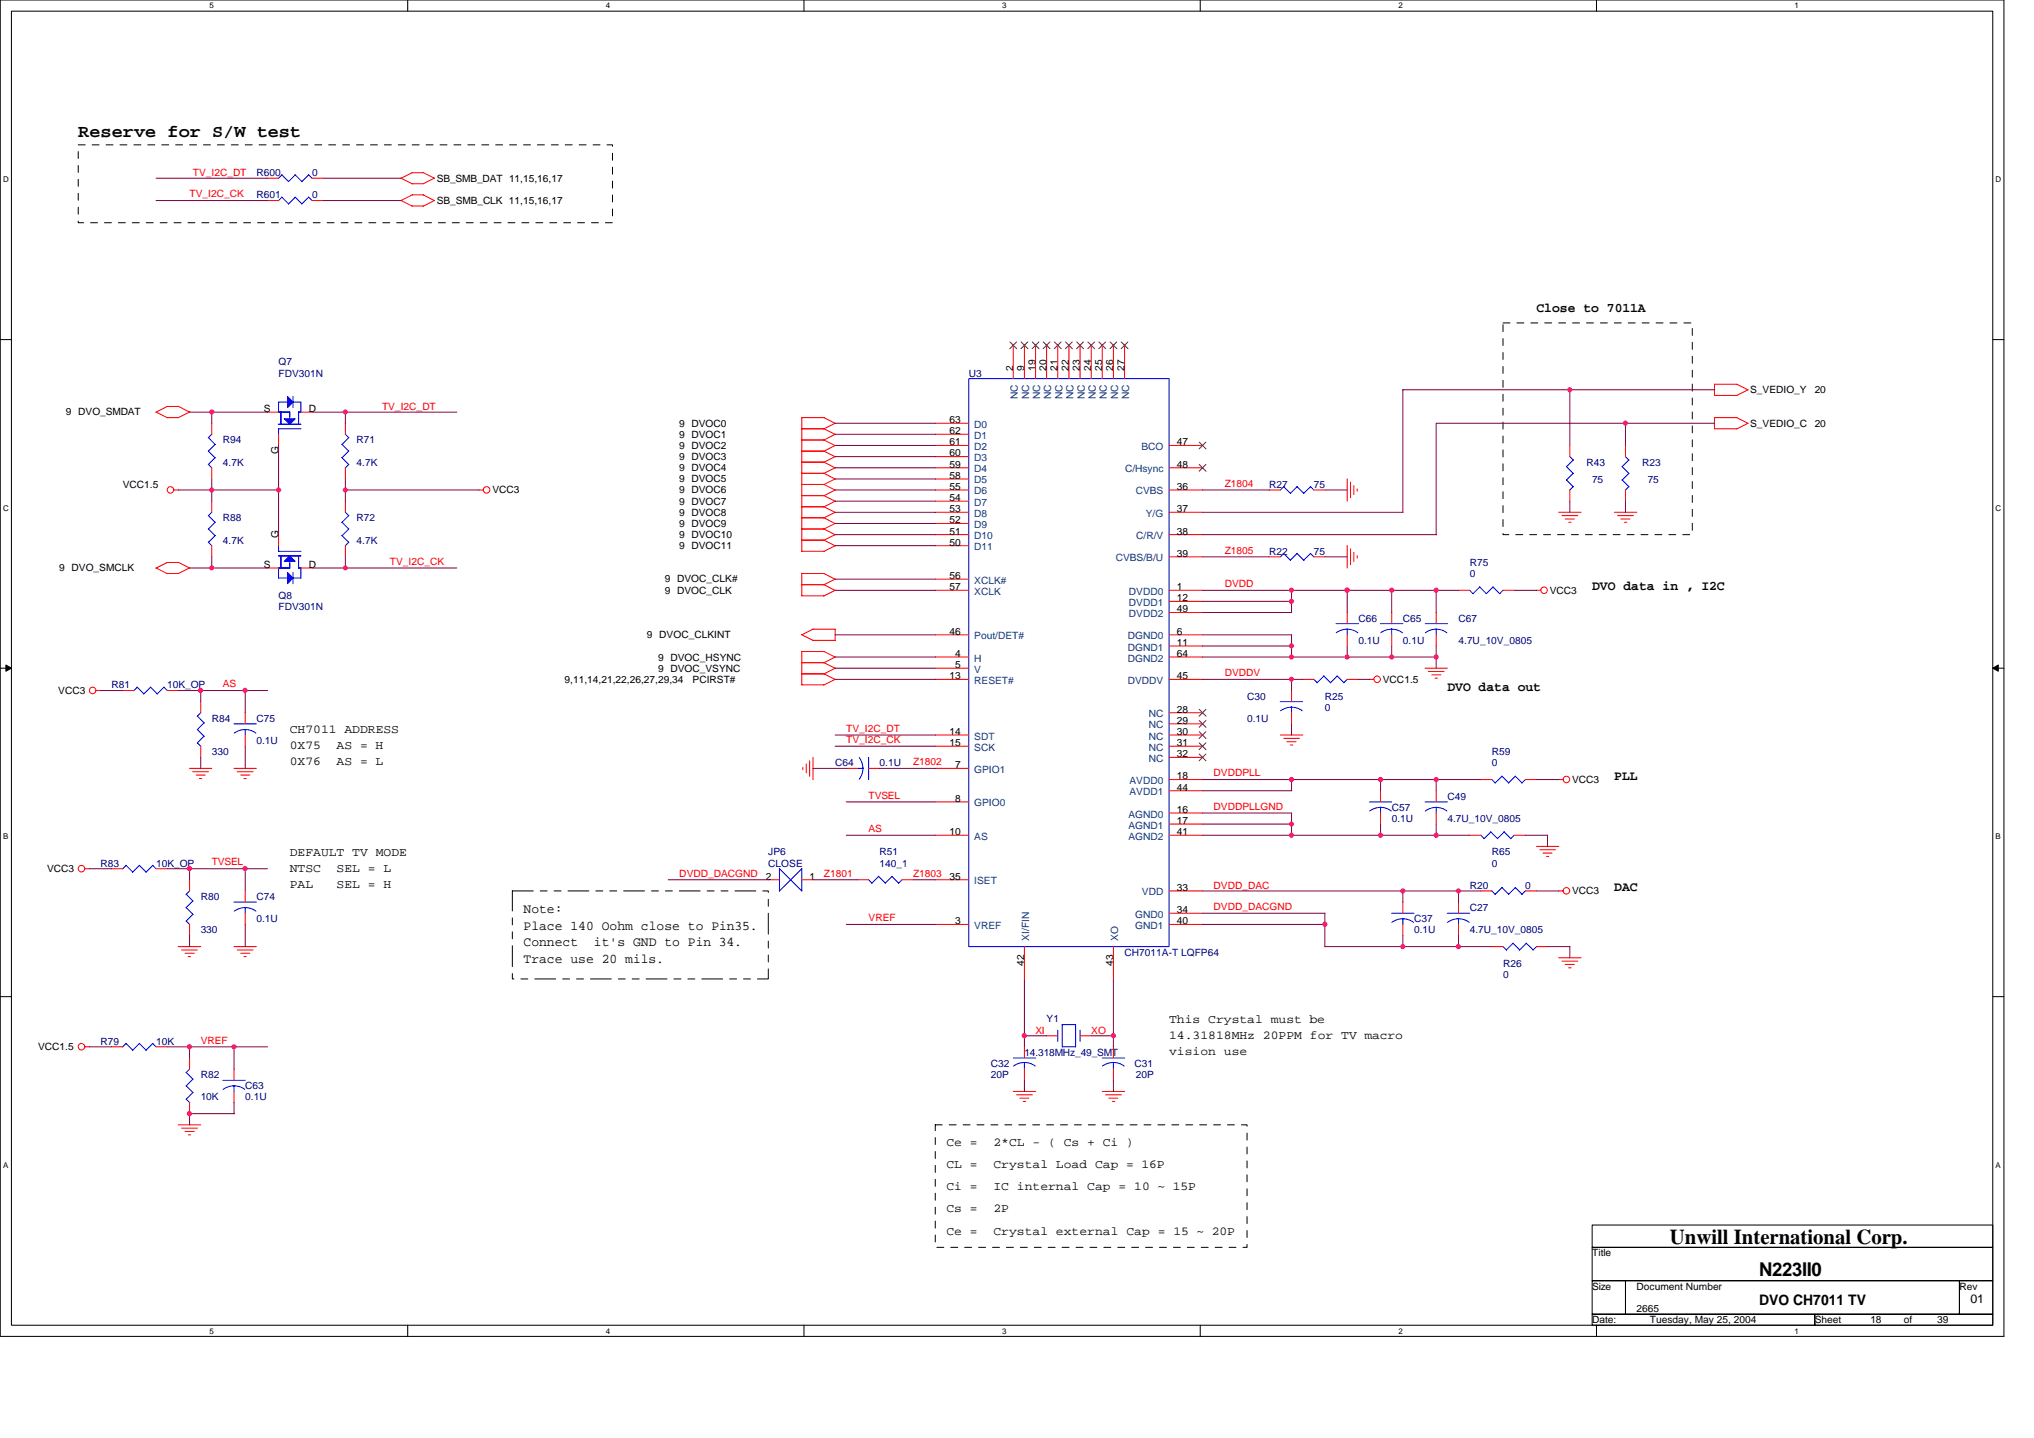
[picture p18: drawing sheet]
<svg xmlns="http://www.w3.org/2000/svg" width="297mm" height="210mm" viewBox="0 0 297 210" stroke-linecap="round" stroke-linejoin="round" font-family="sans-serif">
<defs><g id="words">
<text font-size="3.1" x="243.9" y="181.6">Unwill International Corp.</text>
<text font-size="2.8" x="256.9" y="186.3">N223II0</text>
<text font-size="2.6" x="11.4" y="20.1">Reserve for S/W test</text>
<text font-size="2.1" x="256.9" y="190.5">DVO CH7011 TV</text>
<g font-size="1.9">
<text x="224.4" y="45.5">Close to 7011A</text>
<text x="232.5" y="86.2">DVO data in , I2C</text>
<text x="211.4" y="100.8">DVO data out</text>
<text x="235.8" y="113.8">PLL</text>
<text x="235.8" y="130">DAC</text>
<text x="76.5" y="133.2">Note:</text>
<text x="76.5" y="135.7">Place 140 Oohm close to Pin35.</text>
<text x="76.5" y="138.1">Connect</text>
<text x="76.5" y="140.5">Trace use 20 mils.</text>
<text x="86.7" y="138.1">it's GND to Pin 34.</text>
</g>
<g font-size="1.8">
<text x="42.3" y="107.1">CH7011 ADDRESS</text>
<text x="42.3" y="109.4">0X75</text>
<text x="42.3" y="111.7">0X76</text>
<text x="49.2" y="109.4">AS = H</text>
<text x="49.2" y="111.7">AS = L</text>
<text x="42.3" y="124.9">DEFAULT TV MODE</text>
<text x="42.3" y="127.3">NTSC</text>
<text x="42.3" y="129.6">PAL</text>
<text x="49.2" y="127.3">SEL = L</text>
<text x="49.2" y="129.6">SEL = H</text>
<text x="170.7" y="149.3">This Crystal must be</text>
<text x="170.7" y="151.6">14.31818MHz 20PPM for TV macro</text>
<text x="170.7" y="153.9">vision use</text>
<text x="138.2" y="167.2">Ce =</text>
<text x="145.1" y="167.2">2*CL - ( Cs + Ci )</text>
<text x="138.2" y="170.5">CL =</text>
<text x="138.2" y="173.7">Ci =</text>
<text x="145.1" y="170.5">Crystal Load Cap = 16P</text>
<text x="145.1" y="173.7">IC internal Cap = 10 ~ 15P</text>
<text x="138.2" y="177">Cs =</text>
<text x="145.1" y="177">2P</text>
<text x="138.2" y="180.2">Ce =</text>
<text x="145.1" y="180.2">Crystal external Cap = 15 ~ 20P</text>
<text x="287.8" y="190.2">01</text>
</g>
<g font-size="1.5" fill="#f00">
<text x="27.7" y="28.8">TV_I2C_CK</text>
<text x="28.2" y="25.7">TV_I2C_DT</text>
<text x="55.8" y="59.8">TV_I2C_DT</text>
<text x="178.9" y="71.1">Z1804</text>
<text x="56.9" y="82.4">TV_I2C_CK</text>
<text x="178.9" y="80.8">Z1805</text>
<text x="178.9" y="85.7">DVDD</text>
<text x="32.6" y="100.3">AS</text>
<text x="178.9" y="98.7">DVDDV</text>
<text x="123.6" y="106.8">TV_I2C_DT</text>
<text x="123.6" y="108.4">TV_I2C_CK</text>
<text x="133.3" y="111.7">Z1802</text>
<text x="177.2" y="113.3">DVDDPLL</text>
<text x="126.8" y="116.6">TVSEL</text>
<text x="177.2" y="118.2">DVDDPLLGND</text>
<text x="126.8" y="121.5">AS</text>
<text x="30.9" y="126.3">TVSEL</text>
<text x="99.2" y="128">DVDD_DACGND</text>
<text x="120.3" y="128">Z1801</text>
<text x="133.3" y="128">Z1803</text>
<text x="177.2" y="129.7">DVDD_DAC</text>
<text x="126.8" y="134.5">VREF</text>
<text x="177.2" y="132.8">DVDD_DACGND</text>
<text x="29.3" y="152.3">VREF</text>
<text x="151.2" y="150.9">XI</text>
<text x="159.4" y="150.9">XO</text>
</g>
<g font-size="1.5" fill="#000080">
<text x="37.4" y="29">R601</text>
<text x="37.4" y="25.7">R600</text>
<text x="45.6" y="29">0</text>
<text x="45.6" y="25.7">0</text>
<text x="40.7" y="53.3">Q7</text>
<text x="40.7" y="55">FDV301N</text>
<text x="141.5" y="55">U3</text>
<text x="32.6" y="64.7">R94</text>
<text x="52.1" y="64.7">R71</text>
<text x="32.6" y="68">4.7K</text>
<text x="52.1" y="68">4.7K</text>
<text x="185.4" y="71.2">R27</text>
<text x="191.9" y="71.2">75</text>
<text x="231.7" y="68">R43</text>
<text x="232.5" y="70.6">75</text>
<text x="239.8" y="68">R23</text>
<text x="240.6" y="70.6">75</text>
<text x="32.6" y="76.1">R88</text>
<text x="52.1" y="76.1">R72</text>
<text x="32.6" y="79.4">4.7K</text>
<text x="52.1" y="79.4">4.7K</text>
<text x="185.4" y="81">R22</text>
<text x="191.9" y="81">75</text>
<text x="214.6" y="82.6">R75</text>
<text x="40.7" y="87.5">Q8</text>
<text x="40.7" y="89.1">FDV301N</text>
<text x="214.6" y="84.2">0</text>
<text x="198.4" y="90.7">C66</text>
<text x="198.4" y="94">0.1U</text>
<text x="204.9" y="90.7">C65</text>
<text x="204.9" y="94">0.1U</text>
<text x="213" y="90.7">C67</text>
<text x="213" y="94">4.7U_10V_0805</text>
<text x="16.3" y="100.5">R81</text>
<text x="24.4" y="100.5">10K_OP</text>
<text x="30.9" y="105.3">R84</text>
<text x="37.4" y="105.3">C75</text>
<text x="182.1" y="102.1">C30</text>
<text x="182.1" y="105.3">0.1U</text>
<text x="193.5" y="102.1">R25</text>
<text x="193.5" y="103.7">0</text>
<text x="30.9" y="110.2">330</text>
<text x="37.4" y="108.6">0.1U</text>
<text x="122" y="111.9">C64</text>
<text x="128.5" y="111.9">0.1U</text>
<text x="217.9" y="110.2">R59</text>
<text x="217.9" y="111.9">0</text>
<text x="203.2" y="118.4">C57</text>
<text x="203.2" y="120">0.1U</text>
<text x="211.4" y="116.7">C49</text>
<text x="211.4" y="120">4.7U_10V_0805</text>
<text x="112.2" y="124.9">JP6</text>
<text x="128.5" y="124.9">R51</text>
<text x="217.9" y="124.9">R65</text>
<text x="14.7" y="126.5">R83</text>
<text x="22.8" y="126.5">10K_OP</text>
<text x="29.3" y="131.4">R80</text>
<text x="37.4" y="131.4">C74</text>
<text x="112.2" y="126.5">CLOSE</text>
<text x="128.5" y="126.5">140_1</text>
<text x="214.6" y="129.7">R20</text>
<text x="217.9" y="126.5">0</text>
<text x="222.8" y="129.7">0</text>
<text x="29.3" y="136.2">330</text>
<text x="37.4" y="134.6">0.1U</text>
<text x="206.5" y="134.6">C37</text>
<text x="206.5" y="136.2">0.1U</text>
<text x="214.6" y="133">C27</text>
<text x="214.6" y="136.2">4.7U_10V_0805</text>
<text x="164.2" y="139.5">CH7011A-T LQFP64</text>
<text x="219.5" y="141.1">R26</text>
<text x="219.5" y="142.7">0</text>
<text x="152.8" y="149.2">Y1</text>
<text x="14.7" y="152.5">R79</text>
<text x="22.8" y="152.5">10K</text>
<text x="144.7" y="155.7">C32</text>
<text x="149.6" y="154.1">14.318MHz_49_SMT</text>
<text x="165.7" y="155.7">C31</text>
<text x="29.3" y="157.4">R82</text>
<text x="29.3" y="160.6">10K</text>
<text x="35.8" y="159">C63</text>
<text x="35.8" y="160.6">0.1U</text>
<text x="144.7" y="157.4">20P</text>
<text x="165.9" y="157.4">20P</text>
</g>
<g font-size="1.5">
<text x="63.8" y="29.8">SB_SMB_CLK 11,15,16,17</text>
<text x="63.8" y="26.5">SB_SMB_DAT 11,15,16,17</text>
<text x="148" y="54.1" transform="rotate(-90 148 54.1)">2</text>
<text x="149.6" y="54.1" transform="rotate(-90 149.6 54.1)">9</text>
<text x="151.2" y="54.1" transform="rotate(-90 151.2 54.1)">19</text>
<text x="152.8" y="54.1" transform="rotate(-90 152.8 54.1)">20</text>
<text x="154.4" y="54.1" transform="rotate(-90 154.4 54.1)">21</text>
<text x="156.1" y="54.1" transform="rotate(-90 156.1 54.1)">22</text>
<text x="157.7" y="54.1" transform="rotate(-90 157.7 54.1)">23</text>
<text x="159.3" y="54.1" transform="rotate(-90 159.3 54.1)">24</text>
<text x="160.9" y="54.1" transform="rotate(-90 160.9 54.1)">25</text>
<text x="162.6" y="54.1" transform="rotate(-90 162.6 54.1)">26</text>
<text x="164.2" y="54.1" transform="rotate(-90 164.2 54.1)">27</text>
<text x="255.6" y="57.4">S_VEDIO_Y</text>
<text x="265" y="57.4">20</text>
<text x="9.6" y="60.6">9 DVO_SMDAT</text>
<text x="38.5" y="60.1">S</text>
<text x="45.1" y="60.1">D</text>
<text x="99.2" y="62.3">9 DVOC0</text>
<text x="99.2" y="65.5">9 DVOC2</text>
<text x="99.2" y="63.9">9 DVOC1</text>
<text x="138.7" y="65">61</text>
<text x="138.7" y="63.4">62</text>
<text x="138.7" y="61.8">63</text>
<text x="171.9" y="65">47</text>
<text x="255.6" y="62.3">S_VEDIO_C</text>
<text x="265" y="62.3">20</text>
<text x="17.9" y="71.2">VCC1.5</text>
<text x="40.7" y="66.2" transform="rotate(-90 40.7 66.2)">G</text>
<text x="99.2" y="67.2">9 DVOC3</text>
<text x="99.2" y="68.8">9 DVOC4</text>
<text x="99.2" y="70.4">9 DVOC5</text>
<text x="138.7" y="69.9">58</text>
<text x="138.7" y="66.6">60</text>
<text x="138.7" y="68.3">59</text>
<text x="138.7" y="71.5">55</text>
<text x="171.9" y="68.3">48</text>
<text x="171.9" y="71.5">36</text>
<text x="71.9" y="72">VCC3</text>
<text x="99.2" y="76.9">9 DVOC9</text>
<text x="99.2" y="73.7">9 DVOC7</text>
<text x="99.2" y="75.3">9 DVOC8</text>
<text x="99.2" y="72">9 DVOC6</text>
<text x="138.7" y="74.8">53</text>
<text x="138.7" y="76.4">52</text>
<text x="138.7" y="73.1">54</text>
<text x="171.9" y="74.8">37</text>
<text x="8.7" y="83.4">9 DVO_SMCLK</text>
<text x="38.5" y="82.9">S</text>
<text x="40.7" y="78.5" transform="rotate(-90 40.7 78.5)">G</text>
<text x="45.1" y="82.9">D</text>
<text x="99.2" y="80.2">9 DVOC11</text>
<text x="99.2" y="78.5">9 DVOC10</text>
<text x="138.7" y="79.6">50</text>
<text x="138.7" y="78">51</text>
<text x="171.9" y="78">38</text>
<text x="171.9" y="81.3">39</text>
<text x="97.1" y="86.7">9 DVOC_CLK</text>
<text x="97.1" y="85">9 DVOC_CLK#</text>
<text x="138.7" y="86.1">57</text>
<text x="138.7" y="84.5">56</text>
<text x="171.9" y="87.8">12</text>
<text x="171.9" y="89.4">49</text>
<text x="171.9" y="86.1">1</text>
<text x="226.3" y="86.7">VCC3</text>
<text x="94.5" y="93.2">9 DVOC_CLKINT</text>
<text x="138.7" y="92.6">46</text>
<text x="139.5" y="95.9">4</text>
<text x="171.9" y="95.9">64</text>
<text x="171.9" y="92.6">6</text>
<text x="171.9" y="94.3">11</text>
<text x="8.5" y="101.3">VCC3</text>
<text x="82.5" y="99.7">9,11,14,21,22,26,27,29,34</text>
<text x="96.1" y="98">9 DVOC_VSYNC</text>
<text x="96.1" y="96.4">9 DVOC_HSYNC</text>
<text x="101.2" y="99.7">PCIRST#</text>
<text x="138.7" y="99.1">13</text>
<text x="139.5" y="97.5">5</text>
<text x="171.9" y="99.1">45</text>
<text x="201.9" y="99.7">VCC1.5</text>
<text x="138.7" y="107.3">14</text>
<text x="171.9" y="105.6">29</text>
<text x="171.9" y="104">28</text>
<text x="171.9" y="107.3">30</text>
<text x="138.7" y="108.9">15</text>
<text x="139.5" y="112.1">7</text>
<text x="171.9" y="110.5">32</text>
<text x="171.9" y="113.8">18</text>
<text x="171.9" y="108.9">31</text>
<text x="139.5" y="117">8</text>
<text x="171.9" y="115.4">44</text>
<text x="171.9" y="118.7">16</text>
<text x="229.6" y="114.3">VCC3</text>
<text x="138.7" y="121.9">10</text>
<text x="171.9" y="120.3">17</text>
<text x="171.9" y="121.9">41</text>
<text x="6.9" y="127.3">VCC3</text>
<text x="111.9" y="128.4">2</text>
<text x="118.2" y="128.4">1</text>
<text x="138.7" y="128.4">35</text>
<text x="171.9" y="130">33</text>
<text x="229.6" y="130.6">VCC3</text>
<text x="139.5" y="134.9">3</text>
<text x="171.9" y="133.3">34</text>
<text x="171.9" y="134.9">40</text>
<text x="149.6" y="141" transform="rotate(-90 149.6 141)">42</text>
<text x="162.6" y="141" transform="rotate(-90 162.6 141)">43</text>
<text x="5.6" y="153.3">VCC1.5</text>
<text x="232.5" y="183.4">Title</text>
<text x="232.5" y="188.3">Size</text>
<text x="239" y="188.3">Document Number</text>
<text x="239" y="191.5">2665</text>
<text x="286.1" y="188.3">Rev</text>
<text x="232.5" y="193.1">Date:</text>
<text x="241" y="193.1">Tuesday, May 25, 2004</text>
<text x="265" y="193.1">Sheet</text>
<text x="273.2" y="193.1">18</text>
<text x="278" y="193.1">of</text>
<text x="282.9" y="193.1">39</text>
</g>
<g font-size="1.5" fill="#004080">
<text x="148.7" y="58.2" transform="rotate(-90 148.7 58.2)">NC</text>
<text x="150.3" y="58.2" transform="rotate(-90 150.3 58.2)">NC</text>
<text x="151.9" y="58.2" transform="rotate(-90 151.9 58.2)">NC</text>
<text x="153.5" y="58.2" transform="rotate(-90 153.5 58.2)">NC</text>
<text x="155.1" y="58.2" transform="rotate(-90 155.1 58.2)">NC</text>
<text x="156.8" y="58.2" transform="rotate(-90 156.8 58.2)">NC</text>
<text x="158.4" y="58.2" transform="rotate(-90 158.4 58.2)">NC</text>
<text x="160" y="58.2" transform="rotate(-90 160 58.2)">NC</text>
<text x="161.6" y="58.2" transform="rotate(-90 161.6 58.2)">NC</text>
<text x="163.3" y="58.2" transform="rotate(-90 163.3 58.2)">NC</text>
<text x="164.9" y="58.2" transform="rotate(-90 164.9 58.2)">NC</text>
<text x="142.3" y="65.7">D2</text>
<text x="142.3" y="64.1">D1</text>
<text x="142.3" y="62.4">D0</text>
<text x="166.7" y="65.7">BCO</text>
<text x="142.3" y="70.6">D5</text>
<text x="142.3" y="67.3">D3</text>
<text x="142.3" y="68.9">D4</text>
<text x="164.3" y="68.9">C/Hsync</text>
<text x="142.3" y="73.8">D7</text>
<text x="142.3" y="72.2">D6</text>
<text x="142.3" y="75.4">D8</text>
<text x="142.3" y="77.1">D9</text>
<text x="165.9" y="72.2">CVBS</text>
<text x="167.3" y="75.4">Y/G</text>
<text x="142.3" y="80.3">D11</text>
<text x="142.3" y="78.7">D10</text>
<text x="162.9" y="81.9">CVBS/B/U</text>
<text x="165.9" y="78.7">C/R/V</text>
<text x="142.3" y="86.8">XCLK</text>
<text x="142.3" y="85.2">XCLK#</text>
<text x="164.9" y="86.8">DVDD0</text>
<text x="164.9" y="88.4">DVDD1</text>
<text x="142.3" y="93.3">Pout/DET#</text>
<text x="164.7" y="93.3">DGND0</text>
<text x="164.7" y="95">DGND1</text>
<text x="164.9" y="90.1">DVDD2</text>
<text x="142.3" y="98.2">V</text>
<text x="142.3" y="96.6">H</text>
<text x="142.3" y="99.8">RESET#</text>
<text x="164.7" y="96.6">DGND2</text>
<text x="164.7" y="99.8">DVDDV</text>
<text x="142.3" y="107.9">SDT</text>
<text x="167.8" y="106.3">NC</text>
<text x="167.8" y="104.7">NC</text>
<text x="167.8" y="108">NC</text>
<text x="142.3" y="109.6">SCK</text>
<text x="142.3" y="112.8">GPIO1</text>
<text x="167.8" y="111.2">NC</text>
<text x="167.8" y="109.6">NC</text>
<text x="142.3" y="117.7">GPIO0</text>
<text x="164.8" y="119.3">AGND0</text>
<text x="164.9" y="114.4">AVDD0</text>
<text x="164.9" y="116.1">AVDD1</text>
<text x="142.3" y="122.6">AS</text>
<text x="164.8" y="120.9">AGND1</text>
<text x="164.8" y="122.6">AGND2</text>
<text x="142.3" y="129.1">ISET</text>
<text x="166.8" y="130.7">VDD</text>
<text x="142.3" y="135.6">VREF</text>
<text x="150.3" y="137.4" transform="rotate(-90 150.3 137.4)">XI/FIN</text>
<text x="163.3" y="137.4" transform="rotate(-90 163.3 137.4)">XO</text>
<text x="165.8" y="134">GND0</text>
<text x="165.8" y="135.6">GND1</text>
</g>
<g font-size="1.2">
<text x="30.6" y="1.2">5</text>
<text x="88.5" y="1.2">4</text>
<text x="146.3" y="1.2">3</text>
<text x="204.2" y="1.2">2</text>
<text x="262.1" y="1.2">1</text>
<text x=".5" y="26.6">D</text>
<text x="291.4" y="26.6">D</text>
<text x=".5" y="74.6">C</text>
<text x="291.4" y="74.6">C</text>
<text x=".5" y="122.5">B</text>
<text x="291.4" y="122.5">B</text>
<text x=".5" y="170.5">A</text>
<text x="291.4" y="170.5">A</text>
<text x="30.6" y="194.7">5</text>
<text x="88.5" y="194.7">4</text>
<text x="146.3" y="194.7">3</text>
<text x="204.2" y="194.7">2</text>
<text x="262.1" y="194.7">1</text>
</g>
</g></defs>
<path d="M0 0h292.6v195.1h-292.6zM1.7 1.6h289.3v191.8h-289.3z" fill="none" stroke="#000" stroke-width=".15"/>
<g fill="#fff">
<path d="M30.6 .2h.6v1.3h-.6z"/>
<path d="M30.6 193.6h.6v1.3h-.6z"/>
</g>
<path d="M59.5 0v1.6M59.5 193.4v1.7" fill="none" stroke="#000" stroke-width=".15"/>
<g fill="#fff">
<path d="M88.5 .2h.6v1.3h-.6z"/>
<path d="M88.5 193.6h.6v1.3h-.6z"/>
</g>
<path d="M117.4 0v1.6M117.4 193.4v1.7" fill="none" stroke="#000" stroke-width=".15"/>
<g fill="#fff">
<path d="M146.3 .2h.7v1.3h-.7z"/>
<path d="M146.3 193.6h.7v1.3h-.7z"/>
</g>
<path d="M175.3 0v1.6M175.3 193.4v1.7" fill="none" stroke="#000" stroke-width=".15"/>
<g fill="#fff">
<path d="M204.2 .2h.6v1.3h-.6z"/>
<path d="M204.2 193.6h.6v1.3h-.6z"/>
</g>
<path d="M233.1 0v1.6M233.1 193.4v1.7" fill="none" stroke="#000" stroke-width=".15"/>
<g fill="#fff">
<path d="M262.1 .2h.6v1.3h-.6z"/>
<path d="M262.1 193.6h.6v1.3h-.6z"/>
<path d="M.5 25.6h.8v1.3h-.8z"/>
<path d="M291.4 25.6h.9v1.3h-.9z"/>
<path d="M.5 73.5h.8v1.3h-.8z"/>
<path d="M291.4 73.5h.9v1.3h-.9z"/>
</g>
<path d="M0 49.6h1.7M291 49.6h1.6" fill="none" stroke="#000" stroke-width=".15"/>
<g fill="#fff">
<path d="M.5 121.5h.7v1.3h-.7z"/>
<path d="M291.4 121.5h.8v1.3h-.8z"/>
</g>
<path d="M0 97.5h1.7M291 97.5h1.6" fill="none" stroke="#000" stroke-width=".15"/>
<path d="M.9 97.1l.8 .4-.8 .5zM291 97.5l.8-.4v.9z" fill="#000" stroke="#000" stroke-width=".15"/>
<g fill="#fff">
<path d="M.5 169.4h.7v1.3h-.7z"/>
<path d="M291.4 169.4h.8v1.3h-.8z"/>
</g>
<path d="M0 145.5h1.7M291 145.5h1.6M232.5 178.8h58.5v3.3h-58.5zM232.5 191.8h32.5v1.6h-32.5zM232.5 186.9h4.9v4.9h-4.9zM232.5 182.1h58.5v4.8h-58.5zM237.4 186.9h48.7v4.9h-48.7zM265 191.8h26v1.6h-26zM286.1 186.9h4.9v4.9h-4.9z" fill="none" stroke="#000" stroke-width=".15"/>
<path d="M11.4 21.1h78v11.4h-78v-11.4M219.5 47.1h27.6v30.9h-27.6v-30.9M136.6 164.2h45.5v17.9h-45.5v-17.9" fill="none" stroke="#000" stroke-width=".15" stroke-dasharray="1 1 1 1 1 1 1 1"/>
<path d="M74.8 130h37.4v12.9h-37.4v-12.9" fill="none" stroke="#000" stroke-width=".15" stroke-dasharray="3 1 1 1 1 1"/>
<g fill="none" stroke="#f00" stroke-width=".15">
<path d="M39 29.3h1.7M39 26h1.7M45.6 29.3h1.6M45.6 26h1.6M58.5 29.3l1.7 .8M60.2 25.2h1.6l1.6 .8M60.2 25.2l-1.7 .8 1.7 .8h1.6M61.8 28.4l1.7 .9M61.8 28.4h-1.6l-1.6 .9M63.4 29.3l-1.6 .8h-1.6M63.5 26l-1.7 .8M24.4 59.3h1.7"/>
<path d="M24.4 59.3l-1.6 .9 1.6 .8M26 59.3l1.7 .9M148 50.4v4.9M149.6 50.4v4.9M151.2 50.4v4.9M152.8 50.4v4.9M154.5 50.4v4.9M156.1 50.4v4.9M157.7 50.4v4.9M159.4 50.4v4.9M161 50.4v4.9M162.6 50.4v4.9"/>
<path d="M164.2 50.4v4.9M250.4 57.7h3.2M253.6 56.1l1.7 .8M253.7 56.1h-3.3v1.6M255.3 56.9l-1.7 .8M25.4 71.5h.7M27.7 60.1l-1.6 .9h-1.7M30.9 61.8v1.6M30.9 68.3v1.6M30.9 73.2v1.6M30.9 79.7v1.6M39 60.2h1.7"/>
<path d="M40.7 63.4v1.6M40.7 78v1.7M43.9 60.2h1.7M50.4 61.8v1.6M50.4 68.3v1.6M50.4 73.2v1.6M50.4 79.7v1.6M69.9 71.5h.7M117.1 62.6h3.3l1.6 .8M117.1 64.2h3.3l1.6 .8M117.1 65.8h3.3l1.6 .9-1.7 .8M117.1 67.5h3.3l1.6 .8"/>
<path d="M117.1 69.1h3.3l1.6 .8M117.1 75.6h3.3l1.6 .8M117.1 77.2h3.3l1.6 .9-1.7 .8M117.1 78.8h3.3l1.6 .9-1.7 .8M117.1 72.3h3.3l1.6 .9-1.7 .8M117.1 74h3.3l1.6 .8M117.1 70.7h3.3l1.6 .8M117.1 61h3.3l1.6 .8M117.1 60.9v19.6h3.2M122 61.8l-1.7 .8M122 65l-1.7 .9M122 63.4l-1.7 .8"/>
<path d="M122 68.3l-1.7 .8M122 76.4l-1.7 .8M122 69.9l-1.7 .8M122 74.8l-1.7 .8M122 71.5l-1.7 .9M136.6 71.5h4.9M136.6 74.8h4.9M136.6 79.7h4.9M136.6 76.4h4.9M136.6 78h4.9M136.6 65h4.9M136.6 68.3h4.9"/>
<path d="M136.6 73.2h4.9M136.6 69.9h4.9M136.6 66.7h4.9M136.6 63.4h4.9M136.6 61.8h4.9M170.7 71.5h4.9M170.7 74.8h4.9M170.7 78h4.9M170.7 65h4.9M170.7 68.3h4.9M185.4 71.5h1.6M191.9 71.5h1.6"/>
<path d="M196.7 69.9v3.3M196.7 79.6v3.3M197.2 70.4v2.3M197.7 70.9v1.3M198.2 71.4v.3M227.6 74.8h3.3M228.1 75.3h2.3M228.6 75.8h1.3M229.1 76.2h.3M229.3 65v1.7M229.3 71.5v1.7M235.8 74.8h3.2"/>
<path d="M236.2 75.3h2.3M236.7 75.8h1.3M237.2 76.2h.4M237.4 65v1.7M237.4 71.5v1.7M250.4 62.6h3.2M250.4 61h3.3M250.4 60.9v1.7M253.6 61l1.7 .8M255.3 61.8l-1.7 .8M22.8 82.9l1.6 .8M24.4 82.1h1.7"/>
<path d="M24.4 82.1l-1.6 .8M26 82.1l1.7 .8M27.7 82.9l-1.6 .8h-1.7M39 82.9h1.7M43.9 82.9h1.7M117.1 85.3h3.3l1.6 .9M117.1 96.7h3.3l1.6 .9-1.7 .8M117.1 98.4h3.3l1.6 .8M117.1 83.7h3.3l1.6 .9-1.7 .8M117.1 83.7v3.3h3.2M117.1 95.1v4.9h3.2M117.1 95.1h3.3l1.6 .8-1.7 .9"/>
<path d="M118.7 93.5h3.3M118.7 91.8h3.3v1.7M118.7 91.8l-1.6 .9 1.6 .8M122 86.2l-1.7 .8M122 99.2l-1.7 .8M136.6 99.2h4.9M136.6 86.2h4.9M136.6 97.5h4.9M136.6 95.9h4.9M136.6 92.7h4.9M136.6 84.5h4.9M170.7 99.2h4.9"/>
<path d="M170.7 86.2h4.9M170.7 81.3h4.9M170.7 95.9h4.9M170.7 87.8h4.9M170.7 89.4h4.9M170.7 92.7h4.9M170.7 94.3h4.9M185.4 81.3h1.6M190.2 99.2h1.7M191.9 81.3h1.6M196.7 99.2h1.7M196.7 89.4v1.6"/>
<path d="M196.7 92.7v1.6M197.2 80.1v2.3M197.7 80.6v1.4M198.2 81.1v.3M200 99.2h.6M203.2 89.4v1.6M203.2 92.7v1.6M208.1 97.5h3.3M208.6 98h2.3M209.1 98.5h1.3M209.6 99h.3M209.7 89.4v1.6"/>
<path d="M209.7 92.7v1.6M213 86.2h1.6M219.5 86.2h1.6M224.4 86.2h.6M14 100.8h.7M17.9 100.8h1.7M24.4 100.8h1.7M27.7 112.2h3.2M28.1 112.6h2.3M28.7 113.1h1.3M29.1 113.6h.4M29.3 102.4v1.6"/>
<path d="M29.3 108.9v1.7M34.2 112.2h3.2M34.6 112.6h2.4M35.2 113.1h1.3M35.6 113.6h.4M35.8 104v1.7M35.8 107.3v1.6M117.2 112v.4M117.7 111.5v1.3M118.2 111v2.3M118.7 110.6v3.2M123.6 112.2h1.6"/>
<path d="M126.8 112.2h1.7M136.6 112.2h4.9M136.6 107.3h4.9M136.6 108.9h4.9M136.6 117.1h4.9M170.7 113.8h4.9M170.7 107.3h4.9M170.7 105.7h4.9M170.7 110.6h4.9M170.7 108.9h4.9M170.7 115.4h4.9M170.7 118.7h4.9"/>
<path d="M170.7 104h4.9M187 107.3h3.3M187.5 107.8h2.3M187.9 108.3h1.4M188.4 108.8h.4M188.6 100.8v1.6M188.6 104v1.7M201.6 115.4v1.7M201.6 118.7v1.6M209.7 115.4v1.7M209.7 118.7v1.6M216.3 113.8h1.6"/>
<path d="M222.8 113.8h1.6M227.6 113.8h.7M12.4 126.8h.7M16.3 126.8h1.6M22.8 126.8h1.6M26 138.2h3.3M26.5 138.7h2.3M27 139.1h1.4M27.5 139.6h.3M27.7 128.4v1.6M27.7 134.9v1.6M34.2 138.2h3.2"/>
<path d="M34.6 138.7h2.4M35.2 139.1h1.3M35.6 139.6h.4M35.8 130v1.7M35.8 133.3v1.6M112.2 128.4h1.6M117.1 128.4h1.6M125.2 128.4h1.6M131.7 128.4h1.6M136.6 121.9h4.9M136.6 128.4h4.9M136.6 134.9h4.9"/>
<path d="M149.6 138.2v4.9M162.6 138.2v4.9M170.7 130h4.9M170.7 121.9h4.9M170.7 134.9h4.9M170.7 120.3h4.9M170.7 133.3h4.9M204.9 131.7v1.6M204.9 134.9v1.6M213 131.7v1.6M213 134.9v1.6M214.6 121.9h1.7"/>
<path d="M216.3 130h1.6M217.9 138.2h1.6M221.1 121.9h1.7M222.8 130h1.6M224.4 138.2h1.6M224.4 123.5h3.2M224.9 124h2.3M225.3 124.5h1.3M225.8 125h.4M227.6 130h.7M227.6 139.8h3.3M12.4 152.8h.7"/>
<path d="M16.3 152.8h1.6M22.8 152.8h1.6M27.7 154.4v1.7M34.2 156.1v1.6M34.2 159.3v1.6M148 159.3h3.3M148.5 159.8h2.3M149.6 152.8v1.6M149.6 156.1v1.6M152.8 151.2h1.7M157.7 151.2h1.7M161 159.3h3.3"/>
<path d="M161.5 159.8h2.3M162.6 152.8v1.6M162.6 156.1v1.6M228.1 140.3h2.3M228.6 140.8h1.3M229.1 141.3h.3M26 164.2h3.3M26.5 164.7h2.3M27 165.2h1.4M27.5 165.7h.3M27.7 160.9v1.7M148.9 160.3h1.4"/>
<path d="M149.4 160.8h.4M161.9 160.3h1.4M162.5 160.8h.3"/>
<circle cx="24.9" cy="71.5" r=".48"/>
<circle cx="71.1" cy="71.5" r=".48"/>
<circle cx="201.1" cy="99.2" r=".48"/>
<circle cx="225.5" cy="86.2" r=".48"/>
<circle cx="13.5" cy="100.8" r=".48"/>
<circle cx="228.8" cy="113.8" r=".48"/>
<circle cx="11.9" cy="126.8" r=".48"/>
<circle cx="228.8" cy="130" r=".48"/>
<circle cx="11.9" cy="152.8" r=".48"/>
</g>
<g fill="none" stroke="#00f" stroke-width=".15">
<path d="M41.1 28.8l1 1M41.1 25.5l1 1 1-1M41.2 28.8l-.5 .5M41.2 25.5l-.5 .5M43.1 28.8l1 1M43.1 25.5l1 1M43.1 28.8l-1 1M45.1 28.8l.5 .5M45.1 25.5l.5 .5M45.1 28.8l-1 1M45.1 25.5l-1 1M40.7 58.7v1.5h1.6"/>
<path d="M40.7 58.7h1.3M42.8 58.7h1.1M42.8 57.8v1.7M43.9 58.7v1.5h-.3v1.8M141.5 55.3h29.2v82.9h-29.2zM30.4 79.1l.5 .6M30.4 77.2l1 1M30.4 75.2l1 1M30.4 67.8l.5 .5M30.4 65.8l1 1M30.4 63.9l1 1M30.9 74.8l-.5 .5"/>
<path d="M30.9 63.4l-.5 .5M31.4 78.2l-1 1M31.4 76.2l-1 1M31.4 66.8l-1 1M31.4 64.9l-1 .9M40.7 61.9h3.2M40.7 79.7v.8M41 60.1v1.8M42.3 60.1v1M44 62.6h-3.3v.8M49.9 78.2l1 .9-.5 .6M49.9 64.9l1 .9"/>
<path d="M50.4 74.8l.5 .5M50.4 63.4l.5 .5M50.9 77.2l-.9 1M50.9 75.2l-1 1 1 1M50.9 67.8l-.5 .5M50.9 65.8l-1 1 1 1M50.9 63.9l-.9 1M187.5 71l1 1M187.5 71l-.5 .5M189.4 71l1 1M189.4 71l-1 1M191.4 71l.5 .5"/>
<path d="M191.4 71l-1 1M228.8 68.1l1 1M228.8 70.1l1 1-.6 .4M229.3 66.7l.5 .5M229.7 67.1l-1 1M229.7 69.1l-1 1M236.9 68.1l1 1M236.9 70.1l1 1M237.4 66.7l.5 .5M237.9 67.1l-1 1M237.9 69.1l-1 1M237.9 71l-.5 .5"/>
<path d="M40.7 81.1h3.2M40.7 80.5h3.3M40.7 84.4h1.3M41 81.1v1.8M42.3 81.9v1M42.3 82.9h-1.6v1.5M42.8 84.4h1.1M42.8 83.6v1.6M43.6 81.1v1.8h.3v1.5M187.5 80.8l-.5 .5M189.4 80.8l-.9 1-1-1M191.4 80.8l.5 .5"/>
<path d="M191.4 80.8l-1 1-1-1M191.9 99.1l.5 .6M193.3 98.7l1 1 1-1M193.3 98.7l-1 1M195.1 91h3.3M195.1 92.4a2.7 2.7 0 0 1 1.6-.6 2.5 2.5 0 0 1 1.6 .6M195.3 98.7l.9 1 .5-.5M196.7 91.8v.9M201.6 91h3.3M201.6 92.4a2.7 2.7 0 0 1 1.6-.6 2.5 2.5 0 0 1 1.6 .6M203.2 91.8v.9M208.1 91h3.3"/>
<path d="M208.1 92.4a2.59 2.59 0 0 1 1.6-.6 2.46 2.46 0 0 1 1.6 .6M209.7 91.8v.9M214.6 86.2l.5 .5M216.1 85.7l1 1M216.1 85.7l-1 1M218 85.7l1 1 .5-.6M218.1 85.7l-1 1M20 100.3l1 1M20 100.3l-.5 .5M23 101.3l-1-1-1 1M23.9 100.3l.5 .5M23.9 100.3l-1 1"/>
<path d="M28.8 104.5l1 1M28.8 106.5l1 1M28.8 108.4l.5 .5M29.3 104l-.5 .5M29.8 105.5l-1 1M29.8 107.5l-1 1M34.2 105.7h3.2M34.2 107a2.7 2.7 0 0 1 1.6-.5 2.5 2.5 0 0 1 1.6 .5M35.8 106.5v.8M125.2 112.2h.8M125.5 110.6a2.75 2.75 0 0 1 .5 1.5v.1a2.58 2.58 0 0 1-.5 1.5M126.8 110.6v3.2"/>
<path d="M187 102.4h3.2M187 103.8a2.7 2.7 0 0 1 1.6-.6 2.5 2.5 0 0 1 1.6 .6M188.6 103.2v.8M200 117.1h3.2M201.6 117.9a2.59 2.59 0 0 0-1.6 .5M201.6 117.9a2.46 2.46 0 0 1 1.6 .5M201.6 117.8v.9M208.1 117.1h3.3M208.1 118.4a2.59 2.59 0 0 1 1.6-.5 2.46 2.46 0 0 1 1.6 .5M209.7 117.8v.9M217.8 113.8l.6 .5M219.3 113.3l1 1"/>
<path d="M219.3 113.3l-1 1M222.3 114.3l-1-1-1 1M222.8 113.8l-.6 .5M18.4 126.3l1 1M18.4 126.3l-.5 .5M20.3 126.3l1 1 1-1M20.4 126.3l-1 1M22.3 126.3l.5 .5M27.2 130.5l1 1M27.2 132.5l1 1M27.2 134.5l.5 .5M27.7 130l-.5 .6"/>
<path d="M28.2 131.5l-1 1M28.2 133.5l-1 1M34.2 131.7h3.2M34.2 133a2.7 2.7 0 0 1 1.6-.5 2.5 2.5 0 0 1 1.6 .5M35.8 132.5v.8M113.8 130v-3.2l3.3 3.3M117.1 130v-3.2l-3.3 3.3M126.8 128.4l.5 .5M130.2 127.9l1 1 .5-.5M130.3 127.9l-1 1-1-1-1 1M203.2 133.3h3.3M204.8 134.1a2.7 2.7 0 0 0-1.5 .5"/>
<path d="M204.8 134.1h.1a2.5 2.5 0 0 1 1.5 .5M204.9 134.1v.8M211.3 133.3h3.3M211.4 134.6a2.7 2.7 0 0 1 1.6-.5 2.5 2.5 0 0 1 1.6 .5M213 134.1v.8M216.2 121.9l.5 .5M217.8 130l.6 .5M218.7 122.4l-1-1-1 1M219.3 129.5l1 1M219.3 129.6l-1 1M219.5 138.2l.5 .5M219.6 121.4l1 1 .5-.5"/>
<path d="M219.7 121.4l-1 1M220.9 137.7l1 1M221 137.7l-1 1M221.3 129.5l1 1M221.3 129.6l-1 1M222.8 130l-.6 .6M223.9 138.7l-1-1-1 1M224.4 138.2l-.5 .5M18.4 152.3l1 1M18.4 152.3l-.5 .5M20.3 152.3l1 1 1-1M20.4 152.3l-1 1"/>
<path d="M22.3 152.3l.5 .5M27.2 156.5l1 1-1 1M27.2 158.5l1 1M27.7 156.1l-.5 .5M28.2 159.5l-1 1M32.5 157.7h3.3M34.2 158.5a2.7 2.7 0 0 0-1.6 .5M34.2 158.5a2.5 2.5 0 0 1 1.5 .5M34.2 158.5v.8M148 154.4h3.3M148 155.6a2.7 2.7 0 0 1 1.6-.5 2.5 2.5 0 0 1 1.6 .5M149.6 155.1v1"/>
<path d="M154.5 150.4v1.6M155.1 149.6h2M155.1 149.6v3.2M155.1 152.8h2M157.1 149.5v3.3M157.7 150.4v1.6M161 154.4h3.3M161 155.6a2.7 2.7 0 0 1 1.6-.5 2.5 2.5 0 0 1 1.6 .5M162.6 155.1v1M27.2 160.4l.5 .6"/>
</g>
<g fill="#00f" stroke="#00f" stroke-width=".15">
<path d="M41.5 61.1h1.6l-.8 .8z" fill-rule="evenodd"/>
<path d="M42 57.9l.8 .8-.8 .8z" fill-rule="evenodd"/>
<path d="M42.3 81.1l.8 .8h-1.6z" fill-rule="evenodd"/>
<path d="M42 83.6l.8 .8-.8 .8z" fill-rule="evenodd"/>
</g>
<g fill="none" stroke="#804000" stroke-width=".15">
<path d="M147.5 49.9l1 1M148.5 49.9l-1 1M149.1 49.9l1 1M150.1 49.9l-1 1M150.7 49.9l1 1M151.7 49.9l-1 1M152.4 49.9l.9 1M153.3 49.9l-1 1M154 49.9l1 1M155 49.9l-1 1M155.6 49.9l1 1M156.6 49.9l-1 1"/>
<path d="M157.2 49.9l1 1M158.2 49.9l-1 1M158.9 49.9l1 1M159.8 49.9l-.9 1M160.5 49.9l1 1M161.5 49.9l-1 1M162.1 49.9l1 1M163.1 49.9l-1 1M163.7 49.9l1 1M164.7 49.9l-1 1M175.1 64.5l1 1M175.1 67.8l1 1"/>
<path d="M176.1 64.5l-1 1M176.1 67.8l-1 1M175.1 105.2l1 1M175.1 110.1l1 1M175.1 103.5l1 1M175.1 106.8l1 1M175.1 108.4l1 1M176.1 105.2l-1 1M176.1 110.1l-1 1M176.1 103.5l-1 1M176.1 106.8l-1 1M176.1 108.4l-1 1"/>
</g>
<g fill="none" stroke="#800040" stroke-width=".15">
<path d="M22.8 29.3h16.3M22.8 26h16.3M47.2 29.3h11.4M47.2 26h11.4M229.3 56.9v8.1M250.4 56.9h-45.5v17.9M26.1 71.5h14.6M27.7 60.2h11.4M30.9 60.2v1.6M30.9 69.9v3.3M40.7 65v13.1M45.6 60.2h21.1"/>
<path d="M50.4 60.2v1.6M50.4 69.9v3.3M50.4 71.5h19.6M122 71.5h14.6M122 63.4h14.6M122 66.7h14.6M122 68.3h14.6M122 74.8h14.6M122 78h14.6M122 69.9h14.6M122 76.4h14.6M122 79.7h14.6"/>
<path d="M122 73.2h14.6M122 61.8h14.6M122 65h14.6M175.6 71.5h9.8M175.6 74.8h29.3M193.5 71.5h3.3M229.3 73.2v1.6M237.4 61.8v3.2M237.4 73.2v1.6M250.4 61.8h-40.7v16.3l-34.1-.1M27.7 82.9h11.4M30.9 81.3v1.6"/>
<path d="M45.6 82.9h21.1M50.4 81.3v1.6M122 86.2h14.6M122 99.2h14.6M122 95.9h14.6M122 92.7h14.6M122 97.5h14.6M122 84.5h14.6M175.6 86.2h37.4M175.6 99.2h14.7M175.6 95.9h34.2M175.6 92.7h13"/>
<path d="M175.6 87.8h13M175.6 89.4h13M175.6 81.3h9.8M175.6 94.3h13M188.6 86.2v3.2M188.6 92.7v3.2M188.6 99.2v1.6M193.5 81.3h3.3M196.7 86.2v3.2M196.7 94.3v1.6M198.4 99.2h1.6M203.2 86.2v3.2"/>
<path d="M203.2 94.3v1.6M209.7 86.2v3.2M209.7 94.3v3.3M221.1 86.2h3.3M14.7 100.8h3.2M26.1 100.8h13M29.3 100.8v1.6M29.3 110.6v1.6M35.8 100.8v3.3M35.8 108.9v3.3M118.7 112.2h4.9M122 107.3h14.6"/>
<path d="M122 108.9h14.6M123.6 117.1h13M128.5 112.2h8.1M175.6 113.8h40.7M175.6 118.7h13M175.6 115.4h13M188.6 105.7v1.6M188.6 113.8v1.6M188.6 118.7v3.2M201.6 113.8v1.6M209.7 113.8v1.6M224.4 113.8h3.2"/>
<path d="M13.1 126.8h3.2M24.4 126.8h14.7M27.7 126.8v1.6M27.7 136.5v1.7M35.8 126.8v3.3M35.8 134.9v3.3M97.6 128.4h14.6M118.7 128.4h6.5M123.6 121.9h13M123.6 134.9h13M133.3 128.4h3.3M175.6 133.3h17.9v4.9h24.4"/>
<path d="M175.6 121.9h39M175.6 134.9h17.9M175.6 130h40.7M175.6 120.3h13M201.6 120.3v1.6M204.9 130v1.7M204.9 136.5v1.7M209.7 120.3v1.6M213 130v1.7M213 136.5v1.7M222.8 121.9h3.2M224.4 130h3.2"/>
<path d="M226 138.2h3.3M226 121.9v1.7M229.3 138.2v1.6M13.1 152.8h3.2M24.4 152.8h14.7M27.7 152.8v1.7M34.2 152.8v3.3M149.6 143.1v9.7M149.6 157.7v1.6M149.6 151.2h3.3M159.4 151.2h3.2M162.6 143.1v9.7"/>
<path d="M162.6 157.7v1.6M34.2 160.9v1.7M34.2 162.6h-6.5v1.6"/>
</g>
<g fill="#f0f" stroke="#f0f" stroke-width=".15">
<circle cx="27.7" cy="152.8" r=".32"/>
<circle cx="34.2" cy="152.8" r=".32"/>
<circle cx="40.7" cy="71.5" r=".32"/>
<circle cx="50.4" cy="60.1" r=".32"/>
<circle cx="50.4" cy="71.5" r=".32"/>
<circle cx="30.9" cy="71.5" r=".32"/>
<circle cx="30.9" cy="82.9" r=".31"/>
<circle cx="50.4" cy="82.9" r=".31"/>
<circle cx="30.9" cy="60.1" r=".32"/>
<circle cx="27.7" cy="162.6" r=".32"/>
<circle cx="35.8" cy="100.8" r=".32"/>
<circle cx="29.3" cy="100.8" r=".32"/>
<circle cx="35.8" cy="126.8" r=".32"/>
<circle cx="27.7" cy="126.8" r=".32"/>
<circle cx="196.7" cy="86.1" r=".32"/>
<circle cx="188.6" cy="99.2" r=".31"/>
<circle cx="188.6" cy="94.3" r=".32"/>
<circle cx="188.6" cy="95.9" r=".32"/>
<circle cx="209.7" cy="121.9" r=".32"/>
<circle cx="196.7" cy="95.9" r=".32"/>
<circle cx="188.6" cy="86.1" r=".32"/>
<circle cx="193.5" cy="134.9" r=".32"/>
<circle cx="188.6" cy="87.8" r=".32"/>
<circle cx="203.2" cy="95.9" r=".32"/>
<circle cx="201.6" cy="121.9" r=".32"/>
<circle cx="203.2" cy="86.1" r=".32"/>
<circle cx="209.7" cy="86.1" r=".32"/>
<circle cx="188.6" cy="120.3" r=".32"/>
<circle cx="209.7" cy="113.8" r=".32"/>
<circle cx="188.6" cy="121.9" r=".32"/>
<circle cx="188.6" cy="113.8" r=".32"/>
<circle cx="209.7" cy="95.9" r=".32"/>
<circle cx="204.8" cy="130" r=".32"/>
<circle cx="149.6" cy="151.2" r=".32"/>
<circle cx="237.4" cy="61.8" r=".32"/>
<circle cx="213" cy="130" r=".32"/>
<circle cx="229.2" cy="56.9" r=".32"/>
<circle cx="162.6" cy="151.2" r=".32"/>
<circle cx="204.8" cy="138.2" r=".32"/>
<circle cx="201.6" cy="113.8" r=".32"/>
<circle cx="213" cy="138.2" r=".32"/>
</g>
<use href="#words"/>
</svg>
